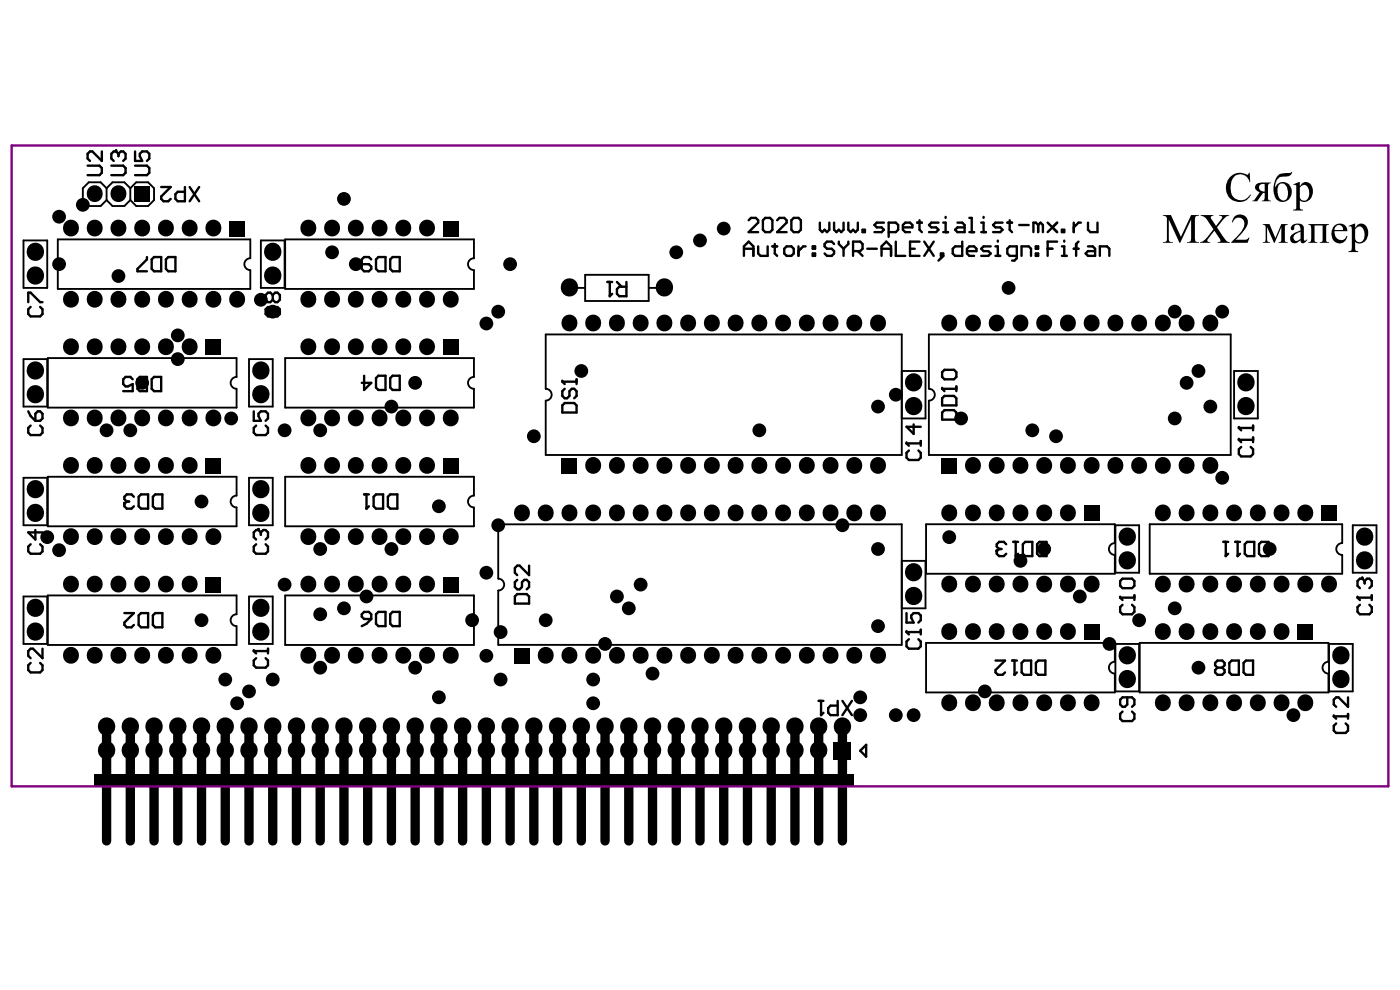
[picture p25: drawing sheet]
<svg xmlns="http://www.w3.org/2000/svg" width="297mm" height="210mm" viewBox="0 0 297 210" stroke-linecap="round" stroke-linejoin="round" font-family="sans-serif">
<g fill="none" stroke="#000" stroke-width=".4">
<path d="M22.6 39.9l-1.2-1.2h-2.6l-1.2 1.2v2.5l1.2 1.3h2.6l1.2-1.3M22.6 39.9l1.3-1.2h2.5l1.2 1.2M22.6 39.9v2.5M27.6 39.9l1.3-1.2h2.5l1.3 1.2v2.5l-1.3 1.3h-2.5l-1.3-1.3M27.6 39.9v2.5M5 51h5v10.1h-5zM12.3 50.8h40.8v4a1.26 1.26 0 0 0-1.3 1.2 1.26 1.26 0 0 0 1.3 1.3v4h-40.8zM22.6 42.4l1.3 1.3h2.5l1.2-1.3M55.3 51h5.1v10.1h-5.1zM60.5 50.8h40v4a1.26 1.26 0 0 0-1.2 1.2 1.26 1.26 0 0 0 1.2 1.3v4h-40zM124.1 58.3h13.5v5.6h-13.5zM5 76.2h5v10.1h-5z"/>
<path d="M10.1 76h40.1v4a1.26 1.26 0 0 0-1.3 1.2 1.26 1.26 0 0 0 1.3 1.3v4h-40.1zM52.8 76.2h5.1v10.1h-5.1zM60.5 76h40v4a1.26 1.26 0 0 0-1.2 1.2 1.26 1.26 0 0 0 1.2 1.3v4h-40zM115.8 70.9h75.5v25.6h-75.5v-11.5a1.26 1.26 0 0 0 1.2-1.3 1.26 1.26 0 0 0-1.2-1.2zM120.8 61.1h3.3M137.6 61.1h3.4M191.3 78.7h5v10.1h-5M197.1 70.9h64v25.6h-64v-11.5a1.26 1.26 0 0 0 1.2-1.3 1.26 1.26 0 0 0-1.2-1.2zM261.8 78.7h5v10.1h-5zM5 101.4h5v10h-5zM10.1 101.1h40.1v4a1.26 1.26 0 0 0-1.3 1.3 1.26 1.26 0 0 0 1.3 1.3v3.9h-40.1zM52.8 101.4h5.1v10h-5.1z"/>
<path d="M60.5 101.1h40v4a1.26 1.26 0 0 0-1.2 1.3 1.26 1.26 0 0 0 1.2 1.3v3.9h-40zM105.7 111.2h85.6v25.6h-85.6v-11.5a1.26 1.26 0 0 0 1.3-1.3 1.26 1.26 0 0 0-1.3-1.2zM191.3 119h5v10.1h-5M196.5 111.2h40v4a1.26 1.26 0 0 0-1.2 1.3 1.26 1.26 0 0 0 1.2 1.2v4h-40zM236.6 111.4h5.1v10.1h-5.1zM243.9 111.2h40.8v4a1.26 1.26 0 0 0-1.2 1.3 1.26 1.26 0 0 0 1.2 1.2v4h-40.8zM287 111.4h5v10.1h-5zM5 126.5h5v10.1h-5zM10.1 126.3h40.1v4a1.26 1.26 0 0 0-1.3 1.3 1.26 1.26 0 0 0 1.3 1.2v4h-40.1zM52.8 126.5h5.1v10.1h-5.1zM60.5 126.3h40v4a1.26 1.26 0 0 0-1.2 1.3 1.26 1.26 0 0 0 1.2 1.2v4h-40zM196.5 136.4h40v4a1.26 1.26 0 0 0-1.2 1.2 1.26 1.26 0 0 0 1.2 1.3v4h-40z"/>
<path d="M236.6 136.6h5.1v10.1h-5.1zM241.8 136.4h40v4a1.26 1.26 0 0 0-1.2 1.2 1.26 1.26 0 0 0 1.2 1.3v4h-40zM282 136.6h5v10.1h-5z"/>
</g>
<g fill="none" stroke="#000" stroke-width=".5">
<path d="M18.6 35.1h2.5l.5 .5v1.1l-.5 .5h-2.5M21.6 32.1v2l-2-2h-.5l-.5 .5v1l.5 .5M23.6 35.1h2.5l.5 .5v1.1l-.5 .5h-2.5M25.1 32.6l-.5-.5h-.5l-.5 .5v1l.5 .5M25.1 32.6l.5-.5h.5l.5 .5v1l-.5 .5M25.1 32.6v.5M28.7 35.1h2.5l.5 .5v1.1l-.5 .5h-2.5M28.7 32.1v2h1.5l-.5-1v-.5l.5-.5h1l.5 .5v1l-.5 .5M34.2 39.7h2l-2 2v.5l.5 .5h1l.5-.5M39.2 39.7v3h-1.5l-.5-.5v-1l.5-.5h1.5M40.2 39.7l2.1 3M42.3 39.7l-2.1 3"/>
<path d="M31.2 54.5v.5l-2 2v.5h2M32.2 55l.5-.5h1.5v3h-1.5l-.5-.5zM35.2 55l.5-.5h1.5v3h-1.5l-.5-.5zM78.8 55l-.5-.5h-1l-.6 .5v2l.6 .5h1l.5-.5v-.5l-.5-.5h-1.6M79.8 55l.5-.5h1.5v3h-1.5l-.5-.5zM82.8 55l.5-.5h1.5v3h-1.5l-.5-.5zM128.9 59.8h1M129.4 59.8v3l.5-.5M130.9 59.8l1 1M132.9 59.8v3h-1.5l-.5-.5v-1l.5-.5h1.5M157.8 54.3v-2l1-1 1 1v2M157.8 52.8h2"/>
<path d="M158.8 46.7l.5-.5h1l.5 .5v.5l-2 2h2M160.8 52.3v1.5l.5 .5h1.6v-2M161.8 46.7l.6-.5h1l.5 .5v2l-.5 .5h-1l-.6-.5zM163.9 52.3h1M164.4 51.8v2l.5 .5M164.9 46.7l.5-.5h1l.5 .5v.5l-2 2h2M166.9 52.3h1l.5 .5v1l-.5 .5h-1l-.5-.5v-1zM168.4 46.2h1l.5 .5v2l-.5 .5h-1l-.5-.5v-2zM169.4 52.3v2M170.9 52.3h-.5l-1 1M172.4 52.3h.5v.5h-.5zM172.4 53.8h.5v.5h-.5z"/>
<path d="M173.9 47.2v1.5l.5 .5 .5-.5 .5 .5 .5-.5v-1.5M177 51.8l-.6-.5h-1l-.5 .5v.5l.5 .5h1l.6 .5v.5l-.6 .5h-1l-.5-.5M177 47.2v1.5l.5 .5 .5-.5 .5 .5 .5-.5v-1.5M178 51.3v.5l1 1M179 52.8v1.5M180 47.2v1.5l.5 .5 .5-.5 .5 .5 .5-.5v-1.5M180 51.3v.5l-1 1M181 53.3h1.5l.5-.5v-1l-.5-.5h-1.5v3M182 53.3l1 1M183 48.7h.5v.5h-.5zM184 52.8h2M187 52.8h2"/>
<path d="M187 54.3v-2l1-1 1 1v2M187.5 47.2h-1.5l-.5 .5 .5 .5h1l.5 .5-.5 .5h-1.5M188.5 49.2h1.5l.5-.5v-1l-.5-.5h-1.5v3M190 51.3v3h2.1M191.6 48.2h2v-.5l-.5-.5h-1l-.5 .5v1l.5 .5h1M193.1 52.8h1M194.6 47.2h1M195.1 51.3h-2v3h2M195.1 46.7v2l.5 .5M196.1 51.3l2 3M198.1 51.3l-2 3M199.1 47.2h-1.5l-.5 .5 .5 .5h1l.5 .5-.5 .5h-1.5"/>
<path d="M199.6 53.8h.5v.5h-.5zM200.1 54.3l-1 1M200.1 49.2h1M200.1 47.2h.5v2M203.1 47.2h1l.5 .5v1.5h-1.5l-.5-.5 .5-.5h1.5M204.1 51.3v3h-1.5l-.5-.5v-1l.5-.5h1.5M205.1 53.3h2.1v-.5l-.5-.5h-1.1l-.5 .5v1l.5 .5h1.1M205.6 49.2h1.1M205.6 46.2h.6v3M208.2 49.2h1M208.2 47.2h.5v2M210.2 52.3h-1.5l-.5 .5 .5 .5h1l.5 .5-.5 .5h-1.5"/>
<path d="M211.2 54.3h1M211.2 52.3h.5v2M212.7 47.2h-1.5l-.5 .5 .5 .5h1l.5 .5-.5 .5h-1.5M213.7 47.2h1M214.2 46.7v2l.5 .5M215.7 54.3h-1.5l-.5-.5v-1l.5-.5h1.5v2.5l-.5 .5h-.5M216.2 47.7h2M216.7 54.3v-2h1.5l.5 .5v1.5M219.7 52.3h.5v.5h-.5zM219.7 53.8h.5v.5h-.5zM220.2 47.7v1.5M220.2 47.7l-.5-.5h-.5v2"/>
<path d="M220.2 47.7l.5-.5 .6 .5v1.5M222.3 52.8h1M222.3 47.2l2 2M224.3 51.3h-2v3M224.3 47.2l-2 2M225.3 54.3h1M225.3 52.3h.5v2M225.3 48.7h.5v.5h-.5zM227.8 52.8h1M227.8 47.2v2M228.8 51.3l-.5 .5v2.5M229.3 47.2h-.5l-1 1"/>
<path d="M230.8 52.3h1l.5 .5v1.5h-1.5l-.5-.5 .5-.5h1.5M230.8 47.2v1.5l.5 .5h1.5v-2M233.3 54.3v-2h1.5l.5 .5v1.5M6 64.1v-2h.5l2 2h.5M6.5 65.1l-.5 .5v1l.5 .5h2l.5-.5v-1l-.5-.5M29.7 80h1.5v3h-1.5l-.5-.5v-2zM32.7 80h1.5v3h-1.5l-.5-.5v-2zM56.9 65.1l-.5 .5v1l.5 .5h2l.5-.5v-1l-.5-.5M57.9 62.6l-.5-.5h-.5l-.5 .5v1l.5 .5h.5l.5-.5M57.9 62.6l.5-.5h.5l.5 .5v1l-.5 .5h-.5l-.5-.5M57.9 62.6v1M77.3 79.7v3l1.5-1.5h-2.1"/>
<path d="M80.3 79.7h1.5v3h-1.5l-.5-.5v-2zM199.9 79l.5-.5h2l.5 .5v1l-.5 .5h-2l-.5-.5zM6 87.3l.5 1 1 1M6.5 90.3l-.5 .5v1l.5 .5h2l.5-.5v-1l-.5-.5M8 87.3h.5l.5 .5v1l-.5 .5h-1v-1.5zM28.2 80.5l-.6-.5h-1l-.5 .5v1l.5 .5h.5l1.1-.5v1.5h-2.1M53.8 87.3v2h1.5l-.5-1v-.5l.5-.5h1.1l.5 .5v1l-.5 .5M54.3 90.3l-.5 .5v1l.5 .5h2.1l.5-.5v-1l-.5-.5M82.8 80.2l.5-.5h1.5v3h-1.5l-.5-.5zM119.3 86l.5-.5h2l.5 .5v1.5h-3zM119.8 82.5l-.5 .5v1l.5 .5h.5l.5-.5v-1l.5-.5h.5l.5 .5v1l-.5 .5M122.3 80.5v1"/>
<path d="M122.3 81h-3l.5 .5M192.8 95.6l-.5 .5v1l.5 .5h2l.5-.5v-1l-.5-.5M193.8 90v2l-1.5-1.5h3M195.3 93.6v1M195.3 94.1h-3l.5 .5M199.9 87.5l.5-.5h2l.5 .5v1.5h-3zM200.4 84h2l.5 .5v1.5h-3v-1.5zM202.9 82v1M202.9 82.5h-3l.5 .5M263.3 94.8l-.5 .5v1l.5 .5h2l.5-.5v-1l-.5-.5M265.8 90.3v1M265.8 92.8v1"/>
<path d="M265.8 93.3h-3l.5 .5M265.8 90.8h-3l.5 .5M6.5 115.5l-.5 .5v1l.5 .5h2l.5-.5v-1l-.5-.5M7.5 112.4v2.1l-1.5-1.6h3M26.9 106.4l-.5 .5v.5l.5 .5h1l.5-.5M26.9 106.4h.5M28.4 105.4l-.5-.5h-1l-.5 .5v.5l.5 .5M29.9 104.9h1.5v3h-1.5l-.5-.5v-2zM32.4 105.4l.5-.5h1.5v3h-1.5l-.5-.5zM54.3 115.5l-.5 .5v1l.5 .5h2.1l.5-.5v-1l-.5-.5M55.3 112.9l-.5-.5h-.5l-.5 .5v1l.5 .6M55.3 112.9l.5-.5h.6l.5 .5v1l-.5 .6"/>
<path d="M55.3 112.9v.5M77.3 104.9h1M77.8 104.9v3l.5-.5M79.3 105.4l.5-.5h1.5v3h-1.5l-.5-.5zM82.8 104.9h1.5v3h-1.5l-.5-.5v-2zM112.2 120v2l-2-2h-.5l-.5 .5v1l.5 .5M212 116.5l-.5 .5v.5l.5 .5h1l.5-.5M212 116.5h.5M213.5 115.5l-.5-.5h-1l-.5 .5v.5l.5 .5M215 115h1M215.5 115v3l.5-.5M217 115.5l.5-.5h1.5v3h-1.5l-.5-.5z"/>
<path d="M220 115.5l.5-.5h1.5v3h-1.5l-.5-.5zM259.5 115h1.1M260.1 115v3l.5-.5M262.1 115h1M262.6 115v3l.5-.5M264.6 115h1.5v3h-1.5l-.5-.5v-2zM267.6 115h1.5v3h-1.5l-.5-.5v-2zM9 137.6v2l-2-2h-.5l-.5 .5v1l.5 .5M26.4 130.1h2l-2 2v.5l.5 .5h1l.5-.5M29.9 130.1h1.5v3h-1.5l-.5-.5v-2zM32.4 130.6l.5-.5h1.5v3h-1.5l-.5-.5zM54.3 139.6l-.5 .5v1l.5 .5h2.1l.5-.5v-1l-.5-.5"/>
<path d="M56.9 137.6v1M56.9 138.1h-3.1l.5 .5M77.3 129.8h1l.5 .5v1h-1.5l-.6-.5v-.5zM78.8 131.3l-1 1-1.1 .5M80.3 129.8h1.5v3h-1.5l-.5-.5v-2zM83.3 129.8h1.5v3h-1.5l-.5-.5v-2zM109.7 126h2l.5 .5v1.5h-3v-1.5zM109.7 123l-.5 .5v1l.5 .5h.5l.5-.5v-1l.5-.5h.5l.5 .5v1l-.5 .5M192.3 130.1v2h1.5l-.5-1v-.5l.5-.5h1l.5 .5v1l-.5 .5M192.8 135.6l-.5 .5v1l.5 .5h2l.5-.5v-1l-.5-.5M195.3 133.6v1M195.3 134.1h-3l.5 .5"/>
<path d="M237.6 123.3l.5-.5h2.1l.5 .5v1l-.5 .5h-2.1l-.5-.5zM238.1 128.3l-.5 .5v1l.5 .5h2.1l.5-.5v-1l-.5-.5M240.7 126.3v1M240.7 126.8h-3.1l.5 .5M288.5 128.3l-.5 .5v1l.5 .5h2l.5-.5v-1l-.5-.5M289.5 123.3l-.5-.5h-.5l-.5 .5v1l.5 .5M289.5 123.3l.5-.5h.5l.5 .5v1l-.5 .5M289.5 123.3v.5M291 126.3v1M291 126.8h-3l.5 .5M6.5 140.6l-.5 .5v1l.5 .5h2l.5-.5v-1l-.5-.5M173.7 148.7h1"/>
<path d="M174.2 148.7v3l.5-.5M177.7 148.7v3h-1.5l-.5-.5v-1l.5-.5h1.5M178.7 148.7l2 3M180.7 148.7l-2 3M182.5 159.3l1.3-1.3v2.5zM211.2 140.1h2l-2 2v.5l.5 .5h1l.5-.5M214.7 140.1h1M215.2 140.1v3l.5-.5M217.2 140.1h1.6v3h-1.6l-.5-.5v-2zM220.3 140.1h1.5v3h-1.5l-.5-.5v-2zM238.1 151l-.5 .5v1l.5 .5h2.1l.5-.5v-1l-.5-.5M239.1 147.9v1.5l-.5 .5h-.5l-.5-.5v-1l.5-.5h2.1l.5 .5v1l-.5 .5"/>
<path d="M258.3 141.6l-.5-.5v-.5l.5-.5h1l.5 .5v.5l-.5 .5M258.3 141.6l-.5 .5v.5l.5 .5h1l.5-.5v-.5l-.5-.5M258.3 141.6h1M261.3 140.1h1.5v3h-1.5l-.5-.5v-2zM264.3 140.1h1.5v3h-1.5l-.5-.5v-2zM283.5 153.5l-.5 .5v1l.5 .5h2l.5-.5v-1l-.5-.5M286 147.9v2l-2-2h-.5l-.5 .5v1l.5 .5M286 151.5v1M286 152h-3l.5 .5"/>
</g>
<g fill="none" stroke="#000" stroke-width="2">
<path d="M22.6 154.2v24.2M27.6 154.2v24.2M32.7 154.2v24.2M37.7 154.2v24.2M42.8 154.2v24.2M47.8 154.2v24.2M52.8 154.2v24.2M57.9 154.2v24.2M62.9 154.2v24.2M67.9 154.2v24.2M73 154.2v24.2M78 154.2v24.2"/>
<path d="M83 154.2v24.2M88.1 154.2v24.2M93.1 154.2v24.2M98.1 154.2v24.2M103.2 154.2v24.2M108.2 154.2v24.2M113.3 154.2v24.2M118.3 154.2v24.2M123.3 154.2v24.2M128.4 154.2v24.2M133.4 154.2v24.2M138.4 154.2v24.2"/>
<path d="M143.5 154.2v24.2M148.5 154.2v24.2M153.5 154.2v24.2M158.6 154.2v24.2M163.6 154.2v24.2M168.6 154.2v24.2M173.7 154.2v24.2M178.7 154.2v24.2"/>
</g>
<g fill="#000">
<path d="M260.9 37.6a3 3 0 0 1 3.7-.5l.3-.4h.2v2a2.03 2.03 0 0 0-2.2-1.7 2.03 2.03 0 0 0-1.8 2.2 2.67 2.67 0 0 0 1.4 3.1 2.14 2.14 0 0 0 2.7-1.1l.2 .1a2.86 2.86 0 0 1-3.8 1.2 2.86 2.86 0 0 1-1.4-3.7l.3-.6z" fill-rule="evenodd"/>
<path d="M266.5 39.1l1.1-.4h2v.2h-.3l-.3 .4v2.5a.53 .53 0 0 0 .1 .6 .53 .53 0 0 0 .5 .1v.2h-1.9v-.2l.5-.1 .1-.5v-1h-.3l-1.3 1.8h-1v-.2l.4-.1 1.2-1.6a1.05 1.05 0 0 1-.8-1.7zM267.3 39.2a.9 .9 0 0 0 0 1.1 .9 .9 0 0 0 1 .3v-1.5l-.6-.1z" fill-rule="evenodd"/>
<path d="M271 37.3a3.4 3.4 0 0 1 2.7-.6l.4-.2a1.59 1.59 0 0 1-2 1 1.94 1.94 0 0 0-1.6 2.1v.3a1.88 1.88 0 0 1 2.4-1.1 1.88 1.88 0 0 1 1.1 2.4 1.89 1.89 0 0 1-2 1.6 1.89 1.89 0 0 1-1.8-1.9v-.9a5.7 5.7 0 0 1 .8-2.7zM271.4 39.1a2.82 2.82 0 0 0 0 2.9 .98 .98 0 0 0 1.2 .5 .98 .98 0 0 0 .6-1.1 2.93 2.93 0 0 0-.8-2.4l-.6-.1z" fill-rule="evenodd"/>
<path d="M274.3 39.1l1.5-.5v.9a1.4 1.4 0 0 1 1.6-.9 1.4 1.4 0 0 1 1.1 1.5 2.05 2.05 0 0 1-2.3 2.7l-.4-.3v1.2a.55 .55 0 0 0 0 .6 .55 .55 0 0 0 .6 .2v.2h-2.1v-.2a.53 .53 0 0 0 .6-.2 .53 .53 0 0 0 .1-.6v-3.8a.46 .46 0 0 0 0-.6 .46 .46 0 0 0-.6-.1zM276.1 39.5l-.3 .3v1.5a1 1 0 0 0 .8 1.3 1 1 0 0 0 1.1-1.1 2.01 2.01 0 0 0-.9-2.3z" fill-rule="evenodd"/>
<path d="M28.5 39.5h3.4v3.4h-3.4z" fill-rule="evenodd"/>
<path d="M48.6 46.8h3.4v3.4h-3.4z" fill-rule="evenodd"/>
<path d="M93.9 46.8h3.4v3.4h-3.4z" fill-rule="evenodd"/>
<path d="M246.7 45.6h1.7l2.1 4.6 2.2-4.6h1.7v.2h-.5l-.3 .3-.1 4.4a.66 .66 0 0 0 .2 .7 .66 .66 0 0 0 .7 .2v.1h-2.6v-.1h.4l.4-.4 .1-4.4-2.3 4.9h-.2l-2.2-4.9v3.9a.61 .61 0 0 0 .6 .9h.2v.1h-2.1v-.1l.7-.2 .2-.3v-4.3a.69 .69 0 0 0-.9-.8z" fill-rule="evenodd"/>
<path d="M254.7 45.6h2.7v.2a.44 .44 0 0 0-.5 .2 .44 .44 0 0 0 .2 .6l.9 1.3 1.1-1.4a.42 .42 0 0 0 .1-.6 .42 .42 0 0 0-.6-.1v-.2h2.2v.2a1.75 1.75 0 0 0-1.5 1l-1.1 1.4 1.3 2a1.85 1.85 0 0 0 1.4 1.2v.1h-2.6v-.1a.45 .45 0 0 0 .6-.3 .45 .45 0 0 0-.2-.5l-1.1-1.7-1.3 1.8a.41 .41 0 0 0-.1 .5 .41 .41 0 0 0 .5 .2v.1h-2.1v-.1l.6-.2 .9-.8 1.3-1.8-1.1-1.7a1.96 1.96 0 0 0-1.6-1.1z" fill-rule="evenodd"/>
<path d="M262 45.9a1.71 1.71 0 0 1 2.3 .1 1.71 1.71 0 0 1 0 2.4l-1 1.2-1.2 1.3h1.6a1.7 1.7 0 0 0 1.4-.5l-.4 1.1h-3.5l1.6-1.7a4.1 4.1 0 0 0 1.2-2.4 1.27 1.27 0 0 0-1.1-1.3 1.27 1.27 0 0 0-1.4 1.1h-.1l.1-.5z" fill-rule="evenodd"/>
<path d="M267.9 47.5h1.4l1.3 3 1.2-3h1.4v.2h-.4l-.2 .2v2.7a.53 .53 0 0 0 0 .6 .53 .53 0 0 0 .6 .2v.1h-1.9v-.1l.4-.1 .1-.3v-2.8l-1.4 3.3h-.1l-1.5-3.3v2.4a.54 .54 0 0 0 .1 .6 .54 .54 0 0 0 .5 .2v.1h-1.5v-.1l.5-.1 .1-.4v-2.4a.55 .55 0 0 0 0-.6 .55 .55 0 0 0-.6-.2z" fill-rule="evenodd"/>
<path d="M274.1 47.8a1.73 1.73 0 0 1 2.5 .2v2.2a.62 .62 0 0 0 .3 .9l.4-.4a.87 .87 0 0 1-1.3 .8l-.1-.5a1.45 1.45 0 0 1-2 .3 1.17 1.17 0 0 1 .7-1.9l.5-.2a.77 .77 0 0 0 .8-.5 .77 .77 0 0 0-.2-.9 .7 .7 0 0 0-1.1 .4v.2a.43 .43 0 0 1-.7 .3 .43 .43 0 0 1 .1-.7zM274.6 49.8a.76 .76 0 0 0 .1 1.2 .76 .76 0 0 0 1.1-.2l.1-1.7z" fill-rule="evenodd"/>
<path d="M277.6 47.5h4.4v.2h-.4l-.3 .2v3.2l.3 .3h.4v.1h-2v-.1l.4-.1 .2-.3v-3.2h-1.7v2.8a.54 .54 0 0 0 0 .6 .54 .54 0 0 0 .6 .2v.1h-1.9v-.1l.4-.1 .1-.3 .1-2.5a.59 .59 0 0 0-.6-.8z" fill-rule="evenodd"/>
<path d="M283.1 47.8a1.63 1.63 0 0 1 1.8-.2 1.63 1.63 0 0 1 .9 1.4l-2.7 .1a1.41 1.41 0 0 0 .7 1.6 1.41 1.41 0 0 0 1.7-.2l.2-.5a1.57 1.57 0 0 1-.9 1.6 1.57 1.57 0 0 1-1.8-.5 2.54 2.54 0 0 1 .1-3.3zM283.6 47.8l-.3 .3-.2 .7h1.8v-.4a.85 .85 0 0 0-1.3-.6z" fill-rule="evenodd"/>
<path d="M286.1 47.9l1.4-.5v.9a1.41 1.41 0 0 1 1.6-.8 1.41 1.41 0 0 1 1.1 1.4 2.07 2.07 0 0 1-2.1 2.7l-.6-.3v1.2a.55 .55 0 0 0 .1 .6 .55 .55 0 0 0 .5 .2v.2h-2v-.2a.56 .56 0 0 0 .6-.2 .56 .56 0 0 0 .1-.6v-3.8a.46 .46 0 0 0-.1-.5 .46 .46 0 0 0-.5-.2zM287.8 48.3l-.3 .3v1.5a1 1 0 0 0 .8 1.3 1 1 0 0 0 1.2-1 2.01 2.01 0 0 0-1-2.4z" fill-rule="evenodd"/>
<path d="M43.6 72h3.4v3.4h-3.4z" fill-rule="evenodd"/>
<path d="M93.9 72h3.4v3.4h-3.4z" fill-rule="evenodd"/>
<path d="M43.6 97.2h3.4v3.3h-3.4z" fill-rule="evenodd"/>
<path d="M93.9 97.2h3.4v3.3h-3.4z" fill-rule="evenodd"/>
<path d="M119.1 97.2h3.4v3.3h-3.4z" fill-rule="evenodd"/>
<path d="M199.7 97.2h3.4v3.3h-3.4z" fill-rule="evenodd"/>
<path d="M229.9 107.2h3.4v3.4h-3.4z" fill-rule="evenodd"/>
<path d="M280.3 107.2h3.3v3.4h-3.3z" fill-rule="evenodd"/>
<path d="M43.6 122.3h3.4v3.4h-3.4z" fill-rule="evenodd"/>
<path d="M93.9 122.3h3.4v3.4h-3.4z" fill-rule="evenodd"/>
<path d="M229.9 132.4h3.4v3.4h-3.4z" fill-rule="evenodd"/>
<path d="M275.2 132.4h3.4v3.4h-3.4z" fill-rule="evenodd"/>
<path d="M109 137.4h3.4v3.4h-3.4z" fill-rule="evenodd"/>
<path d="M176.9 157.4h3.7v3.7h-3.7z" fill-rule="evenodd"/>
<path d="M20.1 164.3h161.1v2.5h-161.1z" fill-rule="evenodd"/>
<circle cx="12.5" cy="46" r="1.46"/>
<circle cx="12.5" cy="56" r="1.46"/>
<circle cx="17.6" cy="43.5" r="1.46"/>
<circle cx="25.1" cy="58.6" r="1.46"/>
<circle cx="70.4" cy="53.5" r="1.46"/>
<circle cx="73" cy="42.2" r="1.46"/>
<circle cx="75.5" cy="56" r="1.46"/>
<circle cx="108.2" cy="56" r="1.46"/>
<circle cx="143.5" cy="53.5" r="1.46"/>
<circle cx="148.5" cy="51" r="1.46"/>
<circle cx="153.5" cy="48.5" r="1.46"/>
<circle cx="37.7" cy="71.1" r="1.46"/>
<circle cx="37.7" cy="76.2" r="1.46"/>
<circle cx="55.3" cy="63.6" r="1.46"/>
<circle cx="57.9" cy="66.1" r="1.46"/>
<circle cx="103.2" cy="68.6" r="1.46"/>
<circle cx="105.7" cy="66.1" r="1.46"/>
<circle cx="123.3" cy="78.7" r="1.46"/>
<circle cx="214" cy="61.1" r="1.46"/>
<circle cx="249.2" cy="66.1" r="1.46"/>
<circle cx="254.3" cy="78.7" r="1.46"/>
<circle cx="259.3" cy="66.1" r="1.46"/>
<circle cx="22.6" cy="91.3" r="1.46"/>
<circle cx="27.6" cy="91.3" r="1.46"/>
<circle cx="30.2" cy="81.2" r="1.46"/>
<circle cx="49" cy="88.8" r="1.46"/>
<circle cx="60.4" cy="91.3" r="1.46"/>
<circle cx="67.9" cy="91.3" r="1.46"/>
<circle cx="83" cy="86.3" r="1.46"/>
<circle cx="88.1" cy="81.2" r="1.46"/>
<circle cx="113.3" cy="92.5" r="1.46"/>
<circle cx="161.1" cy="91.3" r="1.46"/>
<circle cx="186.3" cy="86.3" r="1.46"/>
<circle cx="190" cy="83.7" r="1.46"/>
<circle cx="203.9" cy="88.8" r="1.46"/>
<circle cx="219" cy="91.3" r="1.46"/>
<circle cx="224" cy="92.5" r="1.46"/>
<circle cx="249.2" cy="88.8" r="1.46"/>
<circle cx="251.7" cy="81.2" r="1.46"/>
<circle cx="256.8" cy="86.3" r="1.46"/>
<circle cx="10" cy="113.9" r="1.46"/>
<circle cx="12.5" cy="116.7" r="1.46"/>
<circle cx="42.8" cy="106.4" r="1.46"/>
<circle cx="67.9" cy="116.5" r="1.46"/>
<circle cx="83" cy="116.5" r="1.46"/>
<circle cx="93.1" cy="107.4" r="1.46"/>
<circle cx="105.7" cy="111.4" r="1.46"/>
<circle cx="178.7" cy="111.4" r="1.46"/>
<circle cx="186.3" cy="116.5" r="1.46"/>
<circle cx="201.4" cy="113.9" r="1.46"/>
<circle cx="216.5" cy="119" r="1.46"/>
<circle cx="221.5" cy="116.5" r="1.46"/>
<circle cx="259.3" cy="101.4" r="1.46"/>
<circle cx="269.4" cy="116.5" r="1.46"/>
<circle cx="42.8" cy="131.6" r="1.46"/>
<circle cx="60.4" cy="124" r="1.46"/>
<circle cx="67.9" cy="130.3" r="1.46"/>
<circle cx="73" cy="129.1" r="1.46"/>
<circle cx="77.8" cy="126.5" r="1.46"/>
<circle cx="100.2" cy="131.6" r="1.46"/>
<circle cx="103.2" cy="139.1" r="1.46"/>
<circle cx="103.2" cy="121.5" r="1.46"/>
<circle cx="106.2" cy="134.1" r="1.46"/>
<circle cx="115.8" cy="131.6" r="1.46"/>
<circle cx="128.4" cy="136.6" r="1.46"/>
<circle cx="130.9" cy="126.5" r="1.46"/>
<circle cx="133.4" cy="129.1" r="1.46"/>
<circle cx="135.9" cy="124" r="1.46"/>
<circle cx="186.3" cy="132.8" r="1.46"/>
<circle cx="229.1" cy="126.5" r="1.46"/>
<circle cx="235.4" cy="136.6" r="1.46"/>
<circle cx="241.7" cy="131.6" r="1.46"/>
<circle cx="249.2" cy="129.1" r="1.46"/>
<circle cx="47.8" cy="144.2" r="1.46"/>
<circle cx="50.3" cy="149.2" r="1.46"/>
<circle cx="52.8" cy="146.7" r="1.46"/>
<circle cx="57.9" cy="144.2" r="1.46"/>
<circle cx="67.9" cy="141.6" r="1.46"/>
<circle cx="88.1" cy="141.6" r="1.46"/>
<circle cx="93.1" cy="147.9" r="1.46"/>
<circle cx="106.2" cy="144.2" r="1.46"/>
<circle cx="125.8" cy="149.2" r="1.46"/>
<circle cx="125.8" cy="144.2" r="1.46"/>
<circle cx="138.4" cy="142.9" r="1.46"/>
<circle cx="182.5" cy="151.7" r="1.46"/>
<circle cx="182.5" cy="147.9" r="1.46"/>
<circle cx="190" cy="151.7" r="1.46"/>
<circle cx="193.8" cy="151.7" r="1.46"/>
<circle cx="208.9" cy="146.7" r="1.46"/>
<circle cx="254.3" cy="141.6" r="1.46"/>
<circle cx="274.4" cy="151.7" r="1.46"/>
</g>
<g fill="#000">
<circle cx="24.6" cy="32.1" r=".25"/>
<circle cx="7.5" cy="53.5" r="1.84"/>
<circle cx="7.5" cy="58.6" r="1.84"/>
<circle cx="15.1" cy="48.5" r="1.69"/>
<circle cx="20.1" cy="48.5" r="1.69"/>
<circle cx="20.1" cy="41.2" r="1.69"/>
<circle cx="25.1" cy="48.5" r="1.69"/>
<circle cx="25.1" cy="41.2" r="1.69"/>
<circle cx="30.2" cy="48.5" r="1.69"/>
<circle cx="35.2" cy="48.5" r="1.69"/>
<circle cx="40.2" cy="48.5" r="1.69"/>
<circle cx="45.3" cy="48.5" r="1.69"/>
<circle cx="57.9" cy="53.5" r="1.84"/>
<circle cx="57.9" cy="58.6" r="1.84"/>
<circle cx="65.4" cy="48.5" r="1.69"/>
<circle cx="70.5" cy="48.5" r="1.69"/>
<circle cx="75.5" cy="48.5" r="1.69"/>
<circle cx="80.5" cy="48.5" r="1.69"/>
<circle cx="85.6" cy="48.5" r="1.69"/>
<circle cx="90.6" cy="48.5" r="1.69"/>
<circle cx="200.6" cy="46.2" r=".25"/>
<circle cx="208.7" cy="46.2" r=".25"/>
<circle cx="211.7" cy="51.3" r=".25"/>
<circle cx="225.8" cy="51.3" r=".25"/>
<circle cx="7.5" cy="78.7" r="1.84"/>
<circle cx="15.1" cy="73.7" r="1.69"/>
<circle cx="15.1" cy="63.6" r="1.69"/>
<circle cx="20.1" cy="73.7" r="1.69"/>
<circle cx="20.1" cy="63.6" r="1.69"/>
<circle cx="25.1" cy="73.7" r="1.69"/>
<circle cx="25.1" cy="63.6" r="1.69"/>
<circle cx="30.2" cy="63.6" r="1.69"/>
<circle cx="30.2" cy="73.7" r="1.69"/>
<circle cx="35.2" cy="63.6" r="1.69"/>
<circle cx="35.2" cy="73.7" r="1.69"/>
<circle cx="40.2" cy="63.6" r="1.69"/>
<circle cx="40.2" cy="73.7" r="1.69"/>
<circle cx="45.3" cy="63.6" r="1.69"/>
<circle cx="50.3" cy="63.6" r="1.69"/>
<circle cx="55.3" cy="78.7" r="1.84"/>
<circle cx="65.4" cy="73.7" r="1.69"/>
<circle cx="65.4" cy="63.6" r="1.69"/>
<circle cx="70.5" cy="73.7" r="1.69"/>
<circle cx="70.5" cy="63.6" r="1.69"/>
<circle cx="75.5" cy="63.6" r="1.69"/>
<circle cx="75.5" cy="73.7" r="1.69"/>
<circle cx="80.5" cy="73.7" r="1.69"/>
<circle cx="80.5" cy="63.6" r="1.69"/>
<circle cx="85.6" cy="63.6" r="1.69"/>
<circle cx="85.6" cy="73.7" r="1.69"/>
<circle cx="90.6" cy="73.7" r="1.69"/>
<circle cx="90.6" cy="63.6" r="1.69"/>
<circle cx="95.6" cy="63.6" r="1.69"/>
<circle cx="120.8" cy="61.1" r="1.84"/>
<circle cx="120.8" cy="68.6" r="1.69"/>
<circle cx="125.8" cy="68.6" r="1.69"/>
<circle cx="129.4" cy="62.8" r=".25"/>
<circle cx="130.9" cy="68.6" r="1.69"/>
<circle cx="135.9" cy="68.6" r="1.69"/>
<circle cx="141" cy="68.6" r="1.69"/>
<circle cx="141" cy="61.1" r="1.84"/>
<circle cx="146" cy="68.6" r="1.69"/>
<circle cx="151" cy="68.6" r="1.69"/>
<circle cx="156.1" cy="68.6" r="1.69"/>
<circle cx="161.1" cy="68.6" r="1.69"/>
<circle cx="166.1" cy="68.6" r="1.69"/>
<circle cx="171.2" cy="68.6" r="1.69"/>
<circle cx="176.2" cy="68.6" r="1.69"/>
<circle cx="181.2" cy="68.6" r="1.69"/>
<circle cx="186.3" cy="68.6" r="1.69"/>
<circle cx="201.4" cy="68.6" r="1.69"/>
<circle cx="206.4" cy="68.6" r="1.69"/>
<circle cx="211.5" cy="68.6" r="1.69"/>
<circle cx="216.5" cy="68.6" r="1.69"/>
<circle cx="221.5" cy="68.6" r="1.69"/>
<circle cx="226.6" cy="68.6" r="1.69"/>
<circle cx="231.6" cy="68.6" r="1.69"/>
<circle cx="236.6" cy="68.6" r="1.69"/>
<circle cx="241.7" cy="68.6" r="1.69"/>
<circle cx="246.7" cy="68.6" r="1.69"/>
<circle cx="251.7" cy="68.6" r="1.69"/>
<circle cx="256.8" cy="68.6" r="1.69"/>
<circle cx="7.5" cy="83.7" r="1.84"/>
<circle cx="15.1" cy="98.8" r="1.69"/>
<circle cx="15.1" cy="88.8" r="1.69"/>
<circle cx="20.1" cy="98.8" r="1.69"/>
<circle cx="20.1" cy="88.8" r="1.69"/>
<circle cx="25.1" cy="98.8" r="1.69"/>
<circle cx="25.1" cy="88.8" r="1.69"/>
<circle cx="30.2" cy="98.8" r="1.69"/>
<circle cx="30.2" cy="88.8" r="1.69"/>
<circle cx="35.2" cy="98.8" r="1.69"/>
<circle cx="35.2" cy="88.8" r="1.69"/>
<circle cx="40.2" cy="98.8" r="1.69"/>
<circle cx="40.2" cy="88.8" r="1.69"/>
<circle cx="45.3" cy="88.8" r="1.69"/>
<circle cx="55.3" cy="83.7" r="1.84"/>
<circle cx="65.4" cy="88.8" r="1.69"/>
<circle cx="65.4" cy="98.8" r="1.69"/>
<circle cx="70.5" cy="88.8" r="1.69"/>
<circle cx="70.5" cy="98.8" r="1.69"/>
<circle cx="75.5" cy="88.8" r="1.69"/>
<circle cx="75.5" cy="98.8" r="1.69"/>
<circle cx="80.5" cy="98.8" r="1.69"/>
<circle cx="80.5" cy="88.8" r="1.69"/>
<circle cx="85.6" cy="88.8" r="1.69"/>
<circle cx="85.6" cy="98.8" r="1.69"/>
<circle cx="90.6" cy="98.8" r="1.69"/>
<circle cx="90.6" cy="88.8" r="1.69"/>
<circle cx="95.6" cy="88.8" r="1.69"/>
<circle cx="119.3" cy="81" r=".25"/>
<circle cx="125.8" cy="98.8" r="1.69"/>
<circle cx="130.9" cy="98.8" r="1.69"/>
<circle cx="135.9" cy="98.8" r="1.69"/>
<circle cx="141" cy="98.8" r="1.69"/>
<circle cx="146" cy="98.8" r="1.69"/>
<circle cx="151" cy="98.8" r="1.69"/>
<circle cx="156.1" cy="98.8" r="1.69"/>
<circle cx="161.1" cy="98.8" r="1.69"/>
<circle cx="166.1" cy="98.8" r="1.69"/>
<circle cx="171.2" cy="98.8" r="1.69"/>
<circle cx="176.2" cy="98.8" r="1.69"/>
<circle cx="181.2" cy="98.8" r="1.69"/>
<circle cx="186.3" cy="98.8" r="1.69"/>
<circle cx="192.3" cy="94.1" r=".25"/>
<circle cx="193.8" cy="81.2" r="1.84"/>
<circle cx="193.8" cy="86.3" r="1.84"/>
<circle cx="199.9" cy="82.5" r=".25"/>
<circle cx="206.4" cy="98.8" r="1.69"/>
<circle cx="211.5" cy="98.8" r="1.69"/>
<circle cx="216.5" cy="98.8" r="1.69"/>
<circle cx="221.5" cy="98.8" r="1.69"/>
<circle cx="226.6" cy="98.8" r="1.69"/>
<circle cx="231.6" cy="98.8" r="1.69"/>
<circle cx="236.6" cy="98.8" r="1.69"/>
<circle cx="241.7" cy="98.8" r="1.69"/>
<circle cx="246.7" cy="98.8" r="1.69"/>
<circle cx="251.7" cy="98.8" r="1.69"/>
<circle cx="256.8" cy="98.8" r="1.69"/>
<circle cx="262.8" cy="93.3" r=".25"/>
<circle cx="262.8" cy="90.8" r=".25"/>
<circle cx="264.3" cy="86.3" r="1.84"/>
<circle cx="264.3" cy="81.2" r="1.84"/>
<circle cx="7.5" cy="108.9" r="1.84"/>
<circle cx="7.5" cy="103.9" r="1.84"/>
<circle cx="15.1" cy="113.9" r="1.69"/>
<circle cx="20.1" cy="113.9" r="1.69"/>
<circle cx="25.1" cy="113.9" r="1.69"/>
<circle cx="26.4" cy="106.9" r=".25"/>
<circle cx="30.2" cy="113.9" r="1.69"/>
<circle cx="35.2" cy="113.9" r="1.69"/>
<circle cx="40.2" cy="113.9" r="1.69"/>
<circle cx="45.3" cy="113.9" r="1.69"/>
<circle cx="54.8" cy="112.4" r=".25"/>
<circle cx="55.3" cy="108.9" r="1.84"/>
<circle cx="55.3" cy="103.9" r="1.84"/>
<circle cx="65.4" cy="113.9" r="1.69"/>
<circle cx="70.5" cy="113.9" r="1.69"/>
<circle cx="75.5" cy="113.9" r="1.69"/>
<circle cx="77.8" cy="107.9" r=".25"/>
<circle cx="80.5" cy="113.9" r="1.69"/>
<circle cx="85.6" cy="113.9" r="1.69"/>
<circle cx="90.6" cy="113.9" r="1.69"/>
<circle cx="95.6" cy="113.9" r="1.69"/>
<circle cx="110.7" cy="108.9" r="1.69"/>
<circle cx="115.8" cy="108.9" r="1.69"/>
<circle cx="120.8" cy="108.9" r="1.69"/>
<circle cx="125.8" cy="108.9" r="1.69"/>
<circle cx="130.9" cy="108.9" r="1.69"/>
<circle cx="135.9" cy="108.9" r="1.69"/>
<circle cx="141" cy="108.9" r="1.69"/>
<circle cx="146" cy="108.9" r="1.69"/>
<circle cx="151" cy="108.9" r="1.69"/>
<circle cx="156.1" cy="108.9" r="1.69"/>
<circle cx="161.1" cy="108.9" r="1.69"/>
<circle cx="166.1" cy="108.9" r="1.69"/>
<circle cx="171.2" cy="108.9" r="1.69"/>
<circle cx="176.2" cy="108.9" r="1.69"/>
<circle cx="181.2" cy="108.9" r="1.69"/>
<circle cx="186.3" cy="108.9" r="1.69"/>
<circle cx="201.4" cy="108.9" r="1.69"/>
<circle cx="206.4" cy="108.9" r="1.69"/>
<circle cx="211.5" cy="108.9" r="1.69"/>
<circle cx="211.5" cy="117" r=".25"/>
<circle cx="215.5" cy="118" r=".25"/>
<circle cx="216.5" cy="108.9" r="1.69"/>
<circle cx="221.5" cy="108.9" r="1.69"/>
<circle cx="226.6" cy="108.9" r="1.69"/>
<circle cx="239.1" cy="113.9" r="1.84"/>
<circle cx="239.1" cy="119" r="1.84"/>
<circle cx="246.7" cy="108.9" r="1.69"/>
<circle cx="251.7" cy="108.9" r="1.69"/>
<circle cx="256.8" cy="108.9" r="1.69"/>
<circle cx="260.1" cy="118" r=".25"/>
<circle cx="261.8" cy="108.9" r="1.69"/>
<circle cx="262.6" cy="118" r=".25"/>
<circle cx="266.8" cy="108.9" r="1.69"/>
<circle cx="271.9" cy="108.9" r="1.69"/>
<circle cx="276.9" cy="108.9" r="1.69"/>
<circle cx="289.5" cy="119" r="1.84"/>
<circle cx="289.5" cy="113.9" r="1.84"/>
<circle cx="7.5" cy="129.1" r="1.84"/>
<circle cx="7.5" cy="134.1" r="1.84"/>
<circle cx="15.1" cy="124" r="1.69"/>
<circle cx="15.1" cy="139.1" r="1.69"/>
<circle cx="20.1" cy="139.1" r="1.69"/>
<circle cx="20.1" cy="124" r="1.69"/>
<circle cx="25.1" cy="139.1" r="1.69"/>
<circle cx="25.1" cy="124" r="1.69"/>
<circle cx="30.2" cy="139.1" r="1.69"/>
<circle cx="30.2" cy="124" r="1.69"/>
<circle cx="35.2" cy="139.1" r="1.69"/>
<circle cx="35.2" cy="124" r="1.69"/>
<circle cx="40.2" cy="124" r="1.69"/>
<circle cx="40.2" cy="139.1" r="1.69"/>
<circle cx="45.3" cy="139.1" r="1.69"/>
<circle cx="53.8" cy="138.1" r=".25"/>
<circle cx="55.3" cy="129.1" r="1.84"/>
<circle cx="55.3" cy="134.1" r="1.84"/>
<circle cx="65.4" cy="139.1" r="1.69"/>
<circle cx="65.4" cy="124" r="1.69"/>
<circle cx="70.5" cy="139.1" r="1.69"/>
<circle cx="70.5" cy="124" r="1.69"/>
<circle cx="75.5" cy="139.1" r="1.69"/>
<circle cx="75.5" cy="124" r="1.69"/>
<circle cx="80.5" cy="124" r="1.69"/>
<circle cx="80.5" cy="139.1" r="1.69"/>
<circle cx="85.6" cy="139.1" r="1.69"/>
<circle cx="85.6" cy="124" r="1.69"/>
<circle cx="90.6" cy="139.1" r="1.69"/>
<circle cx="90.6" cy="124" r="1.69"/>
<circle cx="95.6" cy="139.1" r="1.69"/>
<circle cx="115.8" cy="139.1" r="1.69"/>
<circle cx="120.8" cy="139.1" r="1.69"/>
<circle cx="125.8" cy="139.1" r="1.69"/>
<circle cx="130.9" cy="139.1" r="1.69"/>
<circle cx="135.9" cy="139.1" r="1.69"/>
<circle cx="141" cy="139.1" r="1.69"/>
<circle cx="146" cy="139.1" r="1.69"/>
<circle cx="151" cy="139.1" r="1.69"/>
<circle cx="156.1" cy="139.1" r="1.69"/>
<circle cx="161.1" cy="139.1" r="1.69"/>
<circle cx="166.1" cy="139.1" r="1.69"/>
<circle cx="171.2" cy="139.1" r="1.69"/>
<circle cx="176.2" cy="139.1" r="1.69"/>
<circle cx="181.2" cy="139.1" r="1.69"/>
<circle cx="186.3" cy="139.1" r="1.69"/>
<circle cx="192.3" cy="134.1" r=".25"/>
<circle cx="193.8" cy="126.5" r="1.84"/>
<circle cx="193.8" cy="121.5" r="1.84"/>
<circle cx="201.4" cy="124" r="1.69"/>
<circle cx="201.4" cy="134.1" r="1.69"/>
<circle cx="206.4" cy="134.1" r="1.69"/>
<circle cx="206.4" cy="124" r="1.69"/>
<circle cx="211.5" cy="134.1" r="1.69"/>
<circle cx="211.5" cy="124" r="1.69"/>
<circle cx="216.5" cy="134.1" r="1.69"/>
<circle cx="216.5" cy="124" r="1.69"/>
<circle cx="221.5" cy="134.1" r="1.69"/>
<circle cx="221.5" cy="124" r="1.69"/>
<circle cx="226.6" cy="134.1" r="1.69"/>
<circle cx="226.6" cy="124" r="1.69"/>
<circle cx="231.6" cy="124" r="1.69"/>
<circle cx="237.6" cy="126.8" r=".25"/>
<circle cx="239.1" cy="139.1" r="1.84"/>
<circle cx="246.7" cy="134.1" r="1.69"/>
<circle cx="246.7" cy="124" r="1.69"/>
<circle cx="251.7" cy="134.1" r="1.69"/>
<circle cx="251.7" cy="124" r="1.69"/>
<circle cx="256.8" cy="124" r="1.69"/>
<circle cx="256.8" cy="134.1" r="1.69"/>
<circle cx="261.8" cy="124" r="1.69"/>
<circle cx="261.8" cy="134.1" r="1.69"/>
<circle cx="266.8" cy="134.1" r="1.69"/>
<circle cx="266.8" cy="124" r="1.69"/>
<circle cx="271.9" cy="134.1" r="1.69"/>
<circle cx="271.9" cy="124" r="1.69"/>
<circle cx="276.9" cy="124" r="1.69"/>
<circle cx="282" cy="124" r="1.69"/>
<circle cx="284.5" cy="139.1" r="1.84"/>
<circle cx="288" cy="126.8" r=".25"/>
<circle cx="289" cy="122.8" r=".25"/>
<circle cx="22.6" cy="159.3" r="1.84"/>
<circle cx="22.6" cy="154.2" r="1.84"/>
<circle cx="27.6" cy="159.3" r="1.84"/>
<circle cx="27.6" cy="154.2" r="1.84"/>
<circle cx="32.7" cy="159.3" r="1.84"/>
<circle cx="32.7" cy="154.2" r="1.84"/>
<circle cx="37.7" cy="154.2" r="1.84"/>
<circle cx="37.7" cy="159.3" r="1.84"/>
<circle cx="42.8" cy="154.2" r="1.84"/>
<circle cx="42.8" cy="159.3" r="1.84"/>
<circle cx="47.8" cy="159.3" r="1.84"/>
<circle cx="47.8" cy="154.2" r="1.84"/>
<circle cx="52.8" cy="159.3" r="1.84"/>
<circle cx="52.8" cy="154.2" r="1.84"/>
<circle cx="57.9" cy="159.3" r="1.84"/>
<circle cx="57.9" cy="154.2" r="1.84"/>
<circle cx="62.9" cy="159.3" r="1.84"/>
<circle cx="62.9" cy="154.2" r="1.84"/>
<circle cx="67.9" cy="159.3" r="1.84"/>
<circle cx="67.9" cy="154.2" r="1.84"/>
<circle cx="73" cy="154.2" r="1.84"/>
<circle cx="73" cy="159.3" r="1.84"/>
<circle cx="78" cy="159.3" r="1.84"/>
<circle cx="78" cy="154.2" r="1.84"/>
<circle cx="83" cy="154.2" r="1.84"/>
<circle cx="83" cy="159.3" r="1.84"/>
<circle cx="88.1" cy="159.3" r="1.84"/>
<circle cx="88.1" cy="154.2" r="1.84"/>
<circle cx="93.1" cy="154.2" r="1.84"/>
<circle cx="93.1" cy="159.3" r="1.84"/>
<circle cx="98.1" cy="154.2" r="1.84"/>
<circle cx="98.1" cy="159.3" r="1.84"/>
<circle cx="103.2" cy="159.3" r="1.84"/>
<circle cx="103.2" cy="154.2" r="1.84"/>
<circle cx="108.2" cy="159.3" r="1.84"/>
<circle cx="108.2" cy="154.2" r="1.84"/>
<circle cx="113.3" cy="154.2" r="1.84"/>
<circle cx="113.3" cy="159.3" r="1.84"/>
<circle cx="118.3" cy="159.3" r="1.84"/>
<circle cx="118.3" cy="154.2" r="1.84"/>
<circle cx="123.3" cy="154.2" r="1.84"/>
<circle cx="123.3" cy="159.3" r="1.84"/>
<circle cx="128.4" cy="159.3" r="1.84"/>
<circle cx="128.4" cy="154.2" r="1.84"/>
<circle cx="133.4" cy="154.2" r="1.84"/>
<circle cx="133.4" cy="159.3" r="1.84"/>
<circle cx="138.4" cy="159.3" r="1.84"/>
<circle cx="138.4" cy="154.2" r="1.84"/>
<circle cx="143.5" cy="154.2" r="1.84"/>
<circle cx="143.5" cy="159.3" r="1.84"/>
<circle cx="148.5" cy="159.3" r="1.84"/>
<circle cx="148.5" cy="154.2" r="1.84"/>
<circle cx="153.5" cy="159.3" r="1.84"/>
<circle cx="153.5" cy="154.2" r="1.84"/>
<circle cx="158.6" cy="154.2" r="1.84"/>
<circle cx="158.6" cy="159.3" r="1.84"/>
<circle cx="163.6" cy="159.3" r="1.84"/>
<circle cx="163.6" cy="154.2" r="1.84"/>
<circle cx="168.6" cy="154.2" r="1.84"/>
<circle cx="168.6" cy="159.3" r="1.84"/>
<circle cx="173.7" cy="159.3" r="1.84"/>
<circle cx="173.7" cy="154.2" r="1.84"/>
<circle cx="174.2" cy="151.7" r=".25"/>
<circle cx="178.7" cy="154.2" r="1.84"/>
<circle cx="201.4" cy="149.2" r="1.69"/>
<circle cx="206.4" cy="149.2" r="1.69"/>
<circle cx="211.5" cy="149.2" r="1.69"/>
<circle cx="215.2" cy="143.1" r=".25"/>
<circle cx="216.5" cy="149.2" r="1.69"/>
<circle cx="221.5" cy="149.2" r="1.69"/>
<circle cx="226.6" cy="149.2" r="1.69"/>
<circle cx="231.6" cy="149.2" r="1.69"/>
<circle cx="239.1" cy="144.2" r="1.84"/>
<circle cx="246.7" cy="149.2" r="1.69"/>
<circle cx="251.7" cy="149.2" r="1.69"/>
<circle cx="256.8" cy="149.2" r="1.69"/>
<circle cx="261.8" cy="149.2" r="1.69"/>
<circle cx="266.8" cy="149.2" r="1.69"/>
<circle cx="271.9" cy="149.2" r="1.69"/>
<circle cx="276.9" cy="149.2" r="1.69"/>
<circle cx="283" cy="152" r=".25"/>
<circle cx="284.5" cy="144.2" r="1.84"/>
</g>
<path d="M2.5 30.9h292v135.9h-292z" fill="none" stroke="#800080" stroke-width=".5"/>
</svg>
